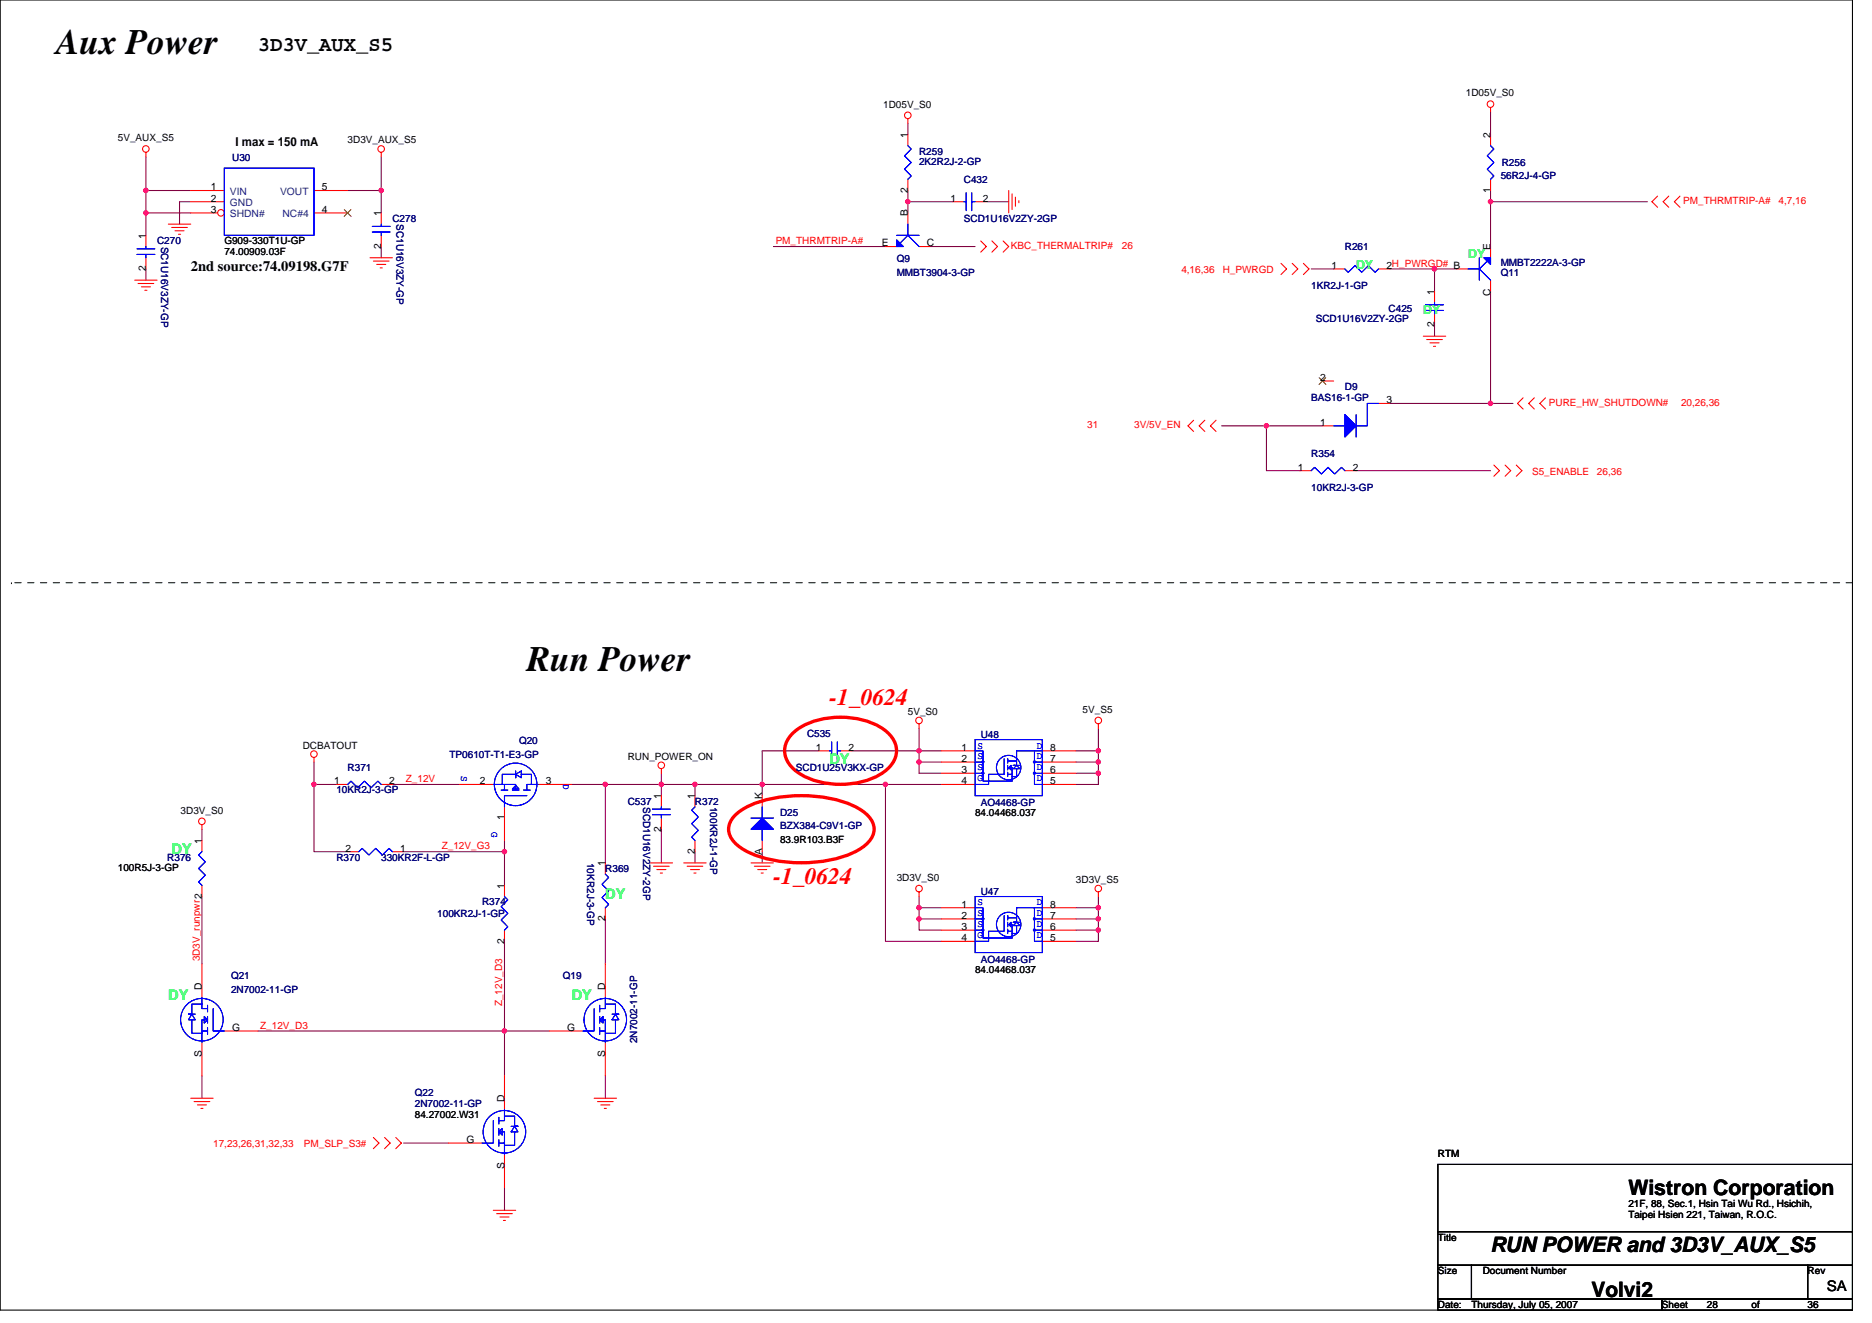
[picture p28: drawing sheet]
<svg xmlns="http://www.w3.org/2000/svg" width="297mm" height="210mm" viewBox="0 0 297 210" stroke-linecap="round" stroke-linejoin="round" font-family="sans-serif">
<defs><g id="words">
<g font-size="5.7">
<text x="8.9" y="8.6">Aux Power</text>
<text x="83.6" y="106.4">Run Power</text>
</g>
<g font-size="3.7" fill="#f00">
<text x="131.6" y="111.8">-1_0624</text>
<text x="122.7" y="140.3">-1_0624</text>
</g>
<g font-size="3.4">
<text x="40.9" y="8.1">3D3V_AUX_S5</text>
<text x="258.4" y="189.6">Wistron Corporation</text>
<text x="236.5" y="198.7">RUN POWER and 3D3V_AUX_S5</text>
<text x="252.5" y="205.8">Volvi2</text>
</g>
<g font-size="2.3">
<text x="30.3" y="43">2nd source:74.09198.G7F</text>
<text x="289.9" y="204.8">SA</text>
</g>
<g font-size="2.3" fill="#00ff40">
<text x="131.6" y="121.3">DY</text>
<text x="27.2" y="135.5">DY</text>
<text x="96.1" y="142.6">DY</text>
<text x="26.7" y="158.6">DY</text>
<text x="90.7" y="158.6">DY</text>
</g>
<text font-size="1.9" x="37.4" y="23.2">I max = 150 mA</text>
<g font-size="1.9" fill="#00ff40">
<text x="233" y="40.9">DY</text>
<text x="215.2" y="42.7">DY</text>
<text x="225.8" y="49.8">DY</text>
</g>
<g font-size="1.6">
<text x="140.1" y="17.1">1D05V_S0</text>
<text x="232.6" y="15.3">1D05V_S0</text>
<text x="18.7" y="22.4">5V_AUX_S5</text>
<text x="55.2" y="22.8">3D3V_AUX_S5</text>
<text x="144" y="21.9" transform="rotate(-90 144 21.9)">1</text>
<text x="236.5" y="21.9" transform="rotate(-90 236.5 21.9)">2</text>
<text x="33.5" y="30.2">1</text>
<text x="33.5" y="32">2</text>
<text x="33.5" y="33.8">3</text>
<text x="51.1" y="33.8">4</text>
<text x="51.1" y="30.2">5</text>
<text x="60.5" y="34.3" transform="rotate(-90 60.5 34.3)">1</text>
<text x="144" y="34.3" transform="rotate(-90 144 34.3)">B</text>
<text x="144" y="30.6" transform="rotate(-90 144 30.6)">2</text>
<text x="150.8" y="32">1</text>
<text x="156" y="32">2</text>
<text x="236.5" y="30.6" transform="rotate(-90 236.5 30.6)">1</text>
<text x="23.1" y="37.9" transform="rotate(-90 23.1 37.9)">1</text>
<text x="35.6" y="38.8">G909-330T1U-GP</text>
<text x="35.6" y="40.5">74.00909.03F</text>
<text x="60.5" y="39.5" transform="rotate(-90 60.5 39.5)">2</text>
<text x="140" y="39.1">E</text>
<text x="147.1" y="39.1">C</text>
<text x="236.5" y="39.6" transform="rotate(-90 236.5 39.6)">E</text>
<text x="23.1" y="43.1" transform="rotate(-90 23.1 43.1)">2</text>
<text x="211.3" y="42.7">1</text>
<text x="220" y="42.7">2H_PWRGD# B</text>
<text x="227.6" y="46.8" transform="rotate(-90 227.6 46.8)">1</text>
<text x="236.5" y="46.9" transform="rotate(-90 236.5 46.9)">C</text>
<text x="227.6" y="51.9" transform="rotate(-90 227.6 51.9)">2</text>
<text x="209.5" y="60.4">2</text>
<text x="220" y="64">3</text>
<text x="209.5" y="67.5">1</text>
<text x="205.9" y="74.7">1</text>
<text x="214.6" y="74.7">2</text>
<text x="144.1" y="113.4">5V_S0</text>
<text x="171.8" y="113.1">5V_S5</text>
<text x="48" y="118.8">DCBATOUT</text>
<text x="129.5" y="119.1">1</text>
<text x="134.6" y="119.1">2</text>
<text x="152.6" y="119.1">1</text>
<text x="166.6" y="119.1">8</text>
<text x="53" y="124.4">1</text>
<text x="61.7" y="124.4">2</text>
<text x="76.1" y="124.4">2</text>
<text x="86.6" y="124.4">3</text>
<text x="99.6" y="120.5">RUN_POWER_ON</text>
<text x="152.6" y="120.9">2</text>
<text x="152.6" y="122.7">3</text>
<text x="152.6" y="124.4">4</text>
<text x="166.6" y="124.4">5</text>
<text x="166.6" y="122.7">6</text>
<text x="166.6" y="120.9">7</text>
<text x="28.7" y="129.1">3D3V_S0</text>
<text x="80" y="130.2" transform="rotate(-90 80 130.2)">1</text>
<text x="104.9" y="132" transform="rotate(-90 104.9 132)">2</text>
<text x="104.9" y="126.8" transform="rotate(-90 104.9 126.8)">1</text>
<text x="110.3" y="126.8" transform="rotate(-90 110.3 126.8)">1</text>
<text x="120.9" y="126.8" transform="rotate(-90 120.9 126.8)">K</text>
<text x="154.7" y="129.4">84.04468.037</text>
<text x="32" y="133.9" transform="rotate(-90 32 133.9)">1</text>
<text x="54.8" y="135.1">2</text>
<text x="63.5" y="135.1">1</text>
<text x="96" y="137.4" transform="rotate(-90 96 137.4)">1</text>
<text x="110.3" y="135.5" transform="rotate(-90 110.3 135.5)">2</text>
<text x="120.9" y="135.7" transform="rotate(-90 120.9 135.7)">A</text>
<text x="123.8" y="133.7">83.9R103.B3F</text>
<text x="18.7" y="138.2">100R5J-3-GP</text>
<text x="80" y="141" transform="rotate(-90 80 141)">1</text>
<text x="142.3" y="139.7">3D3V_S0</text>
<text x="152.6" y="144">1</text>
<text x="166.6" y="144">8</text>
<text x="170.7" y="140.1">3D3V_S5</text>
<text x="80" y="149.7" transform="rotate(-90 80 149.7)">2</text>
<text x="96" y="146.2" transform="rotate(-90 96 146.2)">2</text>
<text x="152.6" y="145.8">2</text>
<text x="152.6" y="147.6">3</text>
<text x="152.6" y="149.3">4</text>
<text x="166.6" y="149.3">5</text>
<text x="166.6" y="147.6">6</text>
<text x="166.6" y="145.8">7</text>
<text x="154.7" y="154.3">84.04468.037</text>
<text x="32" y="157" transform="rotate(-90 32 157)">D</text>
<text x="96" y="157" transform="rotate(-90 96 157)">D</text>
<text x="32" y="167.7" transform="rotate(-90 32 167.7)">S</text>
<text x="36.8" y="163.6">G</text>
<text x="90" y="163.6">G</text>
<text x="96" y="167.7" transform="rotate(-90 96 167.7)">S</text>
<text x="65.8" y="177.4">84.27002.W31</text>
<text x="80" y="174.8" transform="rotate(-90 80 174.8)">D</text>
<text x="74" y="181.3">G</text>
<text x="80" y="185.5" transform="rotate(-90 80 185.5)">S</text>
<text x="228.2" y="183.5">RTM</text>
<text x="258.4" y="191.5">21F, 88, Sec.1, Hsin Tai Wu Rd., Hsichih,</text>
<text x="228.2" y="196.8">Title</text>
<text x="258.4" y="193.3">Taipei Hsien 221, Taiwan, R.O.C.</text>
<text x="228.2" y="202.2">Size</text>
<text x="235.3" y="202.2">Document Number</text>
<text x="286.8" y="202.2">Rev</text>
<text x="228.2" y="207.5">Date:</text>
<text x="233.5" y="207.5">Thursday, July 05, 2007</text>
<text x="263.7" y="207.5">Sheet</text>
<text x="270.8" y="207.5">28</text>
<text x="277.9" y="207.5">of</text>
<text x="286.8" y="207.5">36</text>
</g>
<g font-size="1.6" fill="#000080">
<text x="36.8" y="25.6">U30</text>
<text x="145.8" y="24.5">R259</text>
<text x="145.8" y="26.1">2K2R2J-2-GP</text>
<text x="152.9" y="29">C432</text>
<text x="238.1" y="28.4">56R2J-4-GP</text>
<text x="238.3" y="26.3">R256</text>
<text x="62.3" y="35.2">C278</text>
<text x="62.9" y="35.6" transform="rotate(90 62.9 35.6)">SC1U16V3ZY-GP</text>
<text x="152.9" y="35.2">SCD1U16V2ZY-2GP</text>
<text x="24.9" y="38.8">C270</text>
<text x="25.6" y="39.1" transform="rotate(90 25.6 39.1)">SC1U16V3ZY-GP</text>
<text x="142.3" y="41.6">Q9</text>
<text x="213.4" y="39.6">R261</text>
<text x="142.3" y="43.7">MMBT3904-3-GP</text>
<text x="208.1" y="45.9">1KR2J-1-GP</text>
<text x="238.1" y="43.7">Q11</text>
<text x="238.1" y="42.1">MMBT2222A-3-GP</text>
<text x="208.8" y="51">SCD1U16V2ZY-2GP</text>
<text x="220.3" y="49.4">C425</text>
<text x="208.1" y="63.6">BAS16-1-GP</text>
<text x="213.4" y="61.9">D9</text>
<text x="208.1" y="72.5">R354</text>
<text x="208.1" y="77.9">10KR2J-3-GP</text>
<text x="82.4" y="118">Q20</text>
<text x="128.1" y="117">C535</text>
<text x="155.6" y="117.2">U48</text>
<text x="53.4" y="125.9">10KR2J-3-GP</text>
<text x="55.2" y="122.3">R371</text>
<text x="71.3" y="120.2">TP0610T-T1-E3-GP</text>
<text x="126.3" y="122.3">SCD1U25V3KX-GP</text>
<text x="99.6" y="127.7">C537</text>
<text x="102" y="128" transform="rotate(90 102 128)">SCD1U16V2ZY-2GP</text>
<text x="110.3" y="127.7">R372</text>
<text x="112.7" y="128" transform="rotate(90 112.7 128)">100KR2J-1-GP</text>
<text x="123.8" y="129.4">D25</text>
<text x="123.8" y="131.6">BZX384-C9V1-GP</text>
<text x="155.6" y="127.8">AO4468-GP</text>
<text x="26.5" y="136.5">R376</text>
<text x="53.4" y="136.5">R370</text>
<text x="60.5" y="136.5">330KR2F-L-GP</text>
<text x="93.2" y="136.9" transform="rotate(90 93.2 136.9)">10KR2J-3-GP</text>
<text x="76.5" y="143.7">R374</text>
<text x="96.1" y="138.3">R369</text>
<text x="155.6" y="142">U47</text>
<text x="69.4" y="145.4">100KR2J-1-GP</text>
<text x="36.7" y="155.4">Q21</text>
<text x="89.3" y="155.4">Q19</text>
<text x="155.6" y="152.7">AO4468-GP</text>
<text x="36.7" y="157.5">2N7002-11-GP</text>
<text x="101.1" y="165.5" transform="rotate(-90 101.1 165.5)">2N7002-11-GP</text>
<text x="65.8" y="173.9">Q22</text>
<text x="65.8" y="175.7">2N7002-11-GP</text>
</g>
<g font-size="1.6" fill="#004080">
<text x="36.5" y="30.9">VIN</text>
<text x="36.5" y="32.7">GND</text>
<text x="36.5" y="34.5">SHDN#</text>
<text x="44.4" y="30.9">VOUT</text>
<text x="44.8" y="34.5">NC#4</text>
</g>
<g font-size="1.6" fill="#f00">
<text x="267.1" y="32.4">PM_THRMTRIP-A#</text>
<text x="282.2" y="32.4">4,7,16</text>
<text x="123.1" y="38.8">PM_THRMTRIP-A#</text>
<text x="160.4" y="39.5">KBC_THERMALTRIP#</text>
<text x="178" y="39.5">26</text>
<text x="187.4" y="43.4">4,16,36</text>
<text x="194" y="43.4">H_PWRGD</text>
<text x="245.8" y="64.4">PURE_HW_SHUTDOWN#</text>
<text x="266.7" y="64.4">20,26,36</text>
<text x="172.5" y="67.9">31</text>
<text x="180" y="67.9">3V/5V_EN</text>
<text x="243.1" y="75.4">S5_ENABLE</text>
<text x="253.4" y="75.4">26,36</text>
<text x="64.4" y="124.1">Z_12V</text>
<text x="70.1" y="134.8">Z_12V_G3</text>
<text x="31.7" y="152.5" transform="rotate(-90 31.7 152.5)">3D3V_runpwr2</text>
<text x="79.7" y="159.7" transform="rotate(-90 79.7 159.7)">Z_12V_D3</text>
<text x="41.3" y="163.2">Z_12V_D3</text>
<text x="33.8" y="182.1">17,23,26,31,32,33</text>
<text x="48.2" y="182.1">PM_SLP_S3#</text>
</g>
<g font-size="1.6" fill="#00f">
<text x="155.1" y="118.8">S</text>
<text x="164.5" y="118.8">D</text>
<text x="73.2" y="123" transform="rotate(90 73.2 123)">S</text>
<text x="89.4" y="124.5" transform="rotate(90 89.4 124.5)">D</text>
<text x="155.1" y="120.4">S</text>
<text x="155.1" y="122.2">S</text>
<text x="155.1" y="123.9">G</text>
<text x="164.5" y="123.9">D</text>
<text x="164.5" y="122.2">D</text>
<text x="164.5" y="120.4">D</text>
<text x="78" y="131.9" transform="rotate(90 78 131.9)">G</text>
<text x="155.1" y="143.7">S</text>
<text x="164.5" y="143.7">D</text>
<text x="155.1" y="145.3">S</text>
<text x="155.1" y="147">S</text>
<text x="155.1" y="148.8">G</text>
<text x="164.5" y="148.8">D</text>
<text x="164.5" y="147">D</text>
<text x="164.5" y="145.3">D</text>
</g>
</g></defs>
<path d="M0 0h293.9v207.9h-293.9zM228.2 184.7h65.7v10.7h-65.7zM228.2 195.4h65.7v5.3h-65.7zM228.2 200.7h5.3v5.4h-5.3zM228.2 206.1h35.5v1.8h-35.5zM233.5 200.7h53.3v5.4h-53.3zM263.7 206.1h30.2v1.8h-30.2zM286.8 200.7h7.1v5.4h-7.1z" fill="none" stroke="#000" stroke-width=".17"/>
<g fill="none" stroke="#800040" stroke-width=".17">
<path d="M144.1 19.6v1.7M236.5 17.8v3.5M23.2 33.8h7.1M23.2 24.9v12.4M23.2 30.2h7.1M30.3 32h-1.8v3.6M55.2 30.2h5.3M60.5 24.9v8.9M60.5 39.1v1.8M122.7 39.1h17.8M144.1 30.2v1.8h7.1M144.1 32v1.8"/>
<path d="M147.6 39.1h7.1M156.5 32h3.6M236.5 32h24.9M236.5 30.2v8.9M23.2 42.7v1.7M208.1 42.7h3.5M220.5 42.7h10.7M227.6 42.7v3.5M227.6 51.6v1.7M236.5 46.2v17.8M193.8 67.6h16M201 67.6v7.1h5.3"/>
<path d="M215.2 74.7h21.3M220.5 64h19.6M129.8 119.1h-8.9v7.1M135.2 119.1h14.2M145.8 115.6v7.1h3.6M170.7 119.1h3.6M174.3 115.6v8.9h-3.6M32 131.6v1.7M49.8 120.9v3.6h3.6M49.8 124.5v10.6h5.4M62.3 124.5h10.6M64 135.1h16"/>
<path d="M80 133.3v7.2M90.7 124.5h58.7M96.1 124.5v12.4M104.9 122.7v3.5M104.9 131.6v5.3M110.3 124.5v1.7M110.3 135.1v1.8M120.9 135.1v1.8M140.5 124.5v24.9h8.9M145.8 120.9h3.6M170.7 120.9h3.6M170.7 122.7h3.6"/>
<path d="M32 142.2v10.7M80 149.4v21.3M96.1 145.8v7.1M145.8 145.8v1.8h3.6M145.8 142.2v3.6M145.8 144h3.6M145.8 145.8h3.6M170.7 144h3.6M170.7 145.8h3.6M170.7 147.6h3.6M174.3 142.2v7.2h-3.6M32 170.7v3.5"/>
<path d="M40.9 163.6h46.3M96.1 170.7v3.5M64 181.4h7.2M80 188.5v3.5"/>
</g>
<g fill="#f0f" stroke="#f0f" stroke-width=".17">
<circle cx="49.8" cy="124.4" r=".35"/>
<circle cx="80" cy="163.6" r=".35"/>
<circle cx="145.8" cy="119.1" r=".35"/>
<circle cx="96" cy="124.4" r=".35"/>
<circle cx="104.9" cy="124.4" r=".35"/>
<circle cx="145.8" cy="144" r=".35"/>
<circle cx="145.8" cy="145.8" r=".35"/>
<circle cx="120.9" cy="124.4" r=".35"/>
<circle cx="110.3" cy="124.4" r=".35"/>
<circle cx="174.3" cy="119.1" r=".35"/>
<circle cx="174.3" cy="120.9" r=".35"/>
<circle cx="145.8" cy="120.9" r=".35"/>
<circle cx="174.3" cy="122.7" r=".35"/>
<circle cx="140.5" cy="124.4" r=".35"/>
<circle cx="174.3" cy="144" r=".35"/>
<circle cx="174.3" cy="145.8" r=".35"/>
<circle cx="174.3" cy="147.6" r=".35"/>
<circle cx="23.1" cy="33.8" r=".35"/>
<circle cx="60.5" cy="30.2" r=".35"/>
<circle cx="23.1" cy="30.2" r=".35"/>
<circle cx="236.5" cy="32" r=".35"/>
<circle cx="227.6" cy="42.7" r=".35"/>
<circle cx="236.5" cy="64" r=".35"/>
<circle cx="144" cy="32" r=".35"/>
<circle cx="80" cy="135.1" r=".35"/>
<circle cx="200.9" cy="67.6" r=".35"/>
</g>
<g fill="none" stroke="#f00" stroke-width=".17">
<path d="M144.1 18.8v.8M236.5 17.1v.7M23.2 24.2v.7M26.7 35.6h3.6M27.2 36.1h2.5M27.8 36.6h1.4M28.3 37.2h.4M30.3 30.2h5.3M30.3 32h5.3M60.5 24.2v.7M140.5 39.1h1.8M144.1 33.8v1.8"/>
<path d="M145.8 39.1h1.8M155.6 38.2l.9 .9-.9 .9M157.4 38.2l.9 .9-.9 .9M159.2 38.2l.9 .9-.9 .9M160.1 30.2v3.6M160.6 30.8v2.5M161.1 31.3v1.4M161.7 31.8v.4M236.5 39.1v1.8M263 31.1l-.9 .9 .9 .9M264.8 31.1l-.9 .9 .9 .9M266.6 31.1l-.9 .9 .9 .9"/>
<path d="M21.4 44.4h3.5M21.9 45h2.5M22.4 45.5h1.5M23 46.1h.3M58.7 40.9h3.6M59.2 41.4h2.5M59.8 42h1.4M60.3 42.5h.4M203.3 41.8l.8 .9-.8 .9M205 41.8l.9 .9-.9 .9M206.8 41.8l.9 .9-.9 .9M225.8 53.3h3.6"/>
<path d="M226.4 53.9h2.5M226.9 54.4h1.4M227.5 54.9h.3M231.2 42.7h1.8M236.5 44.4v1.8M189.4 66.7l-.9 .9 .9 .9M191.2 66.7l-.9 .9 .9 .9M193 66.7l-.9 .9 .9 .9M209.8 67.6h1.8M209.8 60.5h1.8M218.7 64h1.8M237 73.8l.9 .9-.9 .9"/>
<path d="M238.8 73.8l.9 .9-.9 .9M240.6 73.8l.9 .9-.9 .9M241.7 63.1l-.9 .9 .9 .9M243.5 63.1l-.9 .9 .9 .9M245.2 63.1l-.9 .9 .9 .9M145.8 114.9v.7M149.4 119.1h5.3M165.4 119.1h5.3M174.3 114.9v.7M32 130.9v.7M49.8 120.2v.7M55.2 135.1h1.7"/>
<path d="M62.3 135.1h1.7M103.2 136.9h3.5M103.7 137.4h2.5M104.2 138h1.5M104.8 138.5h.3M104.9 122v.7M108.5 136.9h3.6M109 137.4h2.5M109.6 138h1.4M110.1 138.5h.3M110.3 126.2v1.8M110.3 133.3v1.8"/>
<path d="M119.2 136.9h3.5M119.7 137.4h2.5M120.2 138h1.5M120.8 138.5h.3M120.9 126.2v1.8M120.9 133.3v1.8M149.4 120.9h5.3M149.4 122.7h5.3M149.4 124.5h5.3M165.4 120.9h5.3M165.4 122.7h5.3M165.4 124.5h5.3"/>
<path d="M80 140.5v1.7M80 147.6v1.8M145.8 141.5v.7M174.3 141.5v.7M30.3 174.2h3.5M30.8 174.8h2.5M31.3 175.3h1.5M31.9 175.9h.3M80 170.7v5.3M94.3 174.2h3.5M94.8 174.8h2.5M95.3 175.3h1.5"/>
<path d="M95.9 175.9h.3M59.2 180.5l.9 .9-.9 .8M61 180.5l.9 .9-.9 .8M62.8 180.5l.9 .9-.9 .8M71.2 181.4h5.3M78.3 192h3.5M78.8 192.6h2.5M79.3 193.1h1.5M79.9 193.6h.3M80 183.1v5.4"/>
<circle cx="144" cy="18.3" r=".52"/>
<circle cx="236.5" cy="16.5" r=".52"/>
<circle cx="23.1" cy="23.6" r=".52"/>
<circle cx="60.5" cy="23.6" r=".52"/>
<circle cx="49.8" cy="119.6" r=".52"/>
<circle cx="145.8" cy="114.3" r=".52"/>
<circle cx="174.3" cy="114.3" r=".52"/>
<circle cx="32" cy="130.3" r=".52"/>
<circle cx="104.9" cy="121.4" r=".52"/>
<circle cx="145.8" cy="141" r=".52"/>
<circle cx="174.3" cy="141" r=".52"/>
</g>
<path d="M1.8 92.5h.1M293.9 92.5h-292.1" fill="none" stroke="#000" stroke-width=".16" stroke-dasharray="1 1 1 1 1 1 1 1"/>
<path d="M125.9 116.2a12.1 12.1 0 0 1 10-2.2 9 9 0 0 1 5.5 2.9 3.6 3.6 0 0 1-.6 5.1 12.1 12.1 0 0 1-10 2.2 8.9 8.9 0 0 1-5.5-2.8 3.6 3.6 0 0 1 .6-5.2zM116.5 129.5a11.5 11.5 0 0 1 6.2-2.8 22.6 22.6 0 0 1 12.6 1.1 5.9 5.9 0 0 1 3.3 3 3.1 3.1 0 0 1-1.5 3.4 17 17 0 0 1-10 2.7 17 17 0 0 1-9.9-2.7 3 3 0 0 1-.7-4.7z" fill="none" stroke="#f00" stroke-width=".53"/>
<g fill="#00f" stroke="#00f" stroke-width=".17">
<path d="M142.3 38.1l1 1h-1z" fill-rule="evenodd"/>
<path d="M142.3 38.1l1 1h-1z" fill-rule="evenodd"/>
<path d="M213.4 65.8l1.8 1.8-1.8 1.7z" fill-rule="evenodd"/>
<path d="M213.4 65.8l1.8 1.8-1.8 1.7z" fill-rule="evenodd"/>
<path d="M119.2 131.6l1.7-1.8 1.8 1.8z" fill-rule="evenodd"/>
<path d="M119.2 131.6l1.7-1.8 1.8 1.8z" fill-rule="evenodd"/>
<path d="M235.5 40.9h1v1.1z" fill-rule="evenodd"/>
<path d="M235.5 40.9h1v1.1z" fill-rule="evenodd"/>
</g>
<g fill="none" stroke="#00f" stroke-width=".17">
<path d="M142.3 37.3h3.5M142.8 38.6l1.3-1.3 1.7 1.8M144.1 35.6v1.7M233 42.7h1.7M234.7 40.9v3.5M236 41.4l-1.3 1.3 1.8 1.7M211.6 67.6h1.8M215.2 65.8v3.5M218.7 64h-1.7v3.6h-1.8M154.7 117.3h10.7v8.9h-10.7zM154.7 119.1h1.3v4.8h4.6v-2.1h-.7M164.1 119.1v5.4h1.3"/>
<path d="M165.4 119.1h-4.1v2.3l.5 .6h-1l.5-.6h-.5h1M56.9 135.1l.6-.5 1 1.1 1.1-1.1 1.1 1.1 1-1.1 .6 .5M110.3 128l-.6 .5 1.1 1.1-1.1 1.1 1.1 1-1.1 1.1 .6 .5M119.2 129.8h3.5M120.9 128v1.8M120.9 131.6v1.7M154.7 122.7h1.3M154.7 120.9h1.3M155.8 120.8h.3v.2h-.3zM155.8 122.6h.3v.2h-.3zM159.3 120.4v2.5h-2.4v1.6h-2.2M159.9 122.9h.7"/>
<path d="M159.9 121.4v.8M159.9 122.5v.7M160.1 121.8l.3-.4v.8zM161.3 122v1.2h-.7M161.3 120.7h-1.4v-.3v.7M164 122.6h.3v.2h-.3zM164 120.8h.3v.2h-.3zM164.1 122.7h1.3M164.1 120.9h1.3M80 142.2l.6 .6-1.1 1 1.1 1.1-1.1 1.1 1.1 1-.6 .6M78.3 177.8v3.6h-1.8M79.2 179.6h.8v1.8"/>
<path d="M79.2 179.6l.5-.6v1.1zM79.2 177.3v1M79.2 179v1.1M80 176v1.8h-.8M80 177.1h1.7v1.6h.5h-1.1M81.7 178.7l.5 .9h-1.1zM81.7 179.6v2.1h-1.7M79.2 181.4h.8v1.7M79.2 180.8v1.1"/>
<circle cx="160" cy="121.8" r="1.94"/>
<circle cx="80" cy="179.6" r="3.4"/>
</g>
<path d="M209.3 59.9l1.1 1.1M210.4 59.9l-1.1 1.1" fill="none" stroke="#804000" stroke-width=".16"/>
<circle cx="35.1" cy="33.8" r=".52" fill="#fff" stroke="#f00" stroke-width=".17"/>
<g fill="none" stroke="#f00" stroke-width=".17">
<path d="M23.2 37.3v1.8M30.3 33.8h4.2M49.8 33.8h5.4M49.8 30.2h5.4M60.5 33.8v1.8M60.5 37.3v1.8M144.1 21.3v1.8M144.1 28.4v1.8M151.2 32h1.7M154.7 32h1.8M236.5 21.3v1.8M236.5 28.4v1.8"/>
<path d="M23.2 40.9v1.8M211.6 42.7h1.8M218.7 42.7h1.8M227.6 46.2v1.8M227.6 49.8v1.8M206.3 74.7h1.8M213.4 74.7h1.8M129.8 119.1h1.8M133.4 119.1h1.8M32 133.3v1.8M53.4 124.5h1.8M60.5 124.5h1.8"/>
<path d="M72.9 124.5h5.4M80 128v5.3M85.4 124.5h5.3M96.1 136.9v1.8M104.9 126.2v1.8M104.9 129.8v1.8M32 140.5v1.7M32 152.9v5.3M96.1 144v1.8M96.1 152.9v5.3M149.4 144h5.3M149.4 145.8h5.3"/>
<path d="M149.4 147.6h5.3M149.4 149.4h5.3M165.4 144h5.3M165.4 145.8h5.3M165.4 147.6h5.3M165.4 149.4h5.3M32 165.4v5.3M35.6 163.6h5.3M87.2 163.6h5.3M96.1 165.4v5.3"/>
</g>
<path d="M54.6 33.3l1.1 1M55.7 33.3l-1.1 1" fill="none" stroke="#804000" stroke-width=".16"/>
<g fill="none" stroke="#00f" stroke-width=".17">
<path d="M21.7 39.5h2.9M23.2 39.1v.4M35.6 26.7h14.2v10.6h-14.2zM59.1 35.9h2.8M59.1 36.8h2.8M60.5 35.6v.3M60.5 36.8v.5M144.1 23.1l.5 .5-1.1 1.1 1.1 1.1-1.1 1 1.1 1.1-.5 .5M152.9 32h.4M153.3 30.6v2.8M154.2 32h.5M154.2 30.6v2.8"/>
<path d="M236.5 23.1l.5 .5-1 1.1 1 1.1-1 1 1 1.1-.5 .5M21.7 40.4h2.9M23.2 40.4v.5M213.4 42.7l.5 .5 1.1-1.1 1.1 1.1 1-1.1 1.1 1.1 .5-.5M226.2 48.4h2.8M226.2 49.3h2.8M227.6 48v.4M227.6 49.3v.5M208.1 74.7l.5-.6 1.1 1.1 1-1.1 1.1 1.1 1.1-1.1 .5 .6M131.6 119.1h.4M132 117.7v2.8M132.9 119.1h.5"/>
<path d="M132.9 117.7v2.8M32 135.1l-.5 .6 1.1 1-1.1 1.1 1.1 1.1-1.1 1 .5 .6M55.2 124.5l.5-.6 1.1 1.1 1-1.1 1.1 1.1 1.1-1.1 .5 .6M78.3 124.5h1.7v.8M79.5 125.3h1.1M80 124.5h1.8v.8M81.3 125.3h1.1M81.8 124.6l.6 .6h-1.1zM81.8 122.3v1.1v-.5h-2.1v1.6M81.8 122.9l.9-.6v1.1zM82.7 122.9h1.6v1.6M83.1 125.3h1"/>
<path d="M83.6 126.2h-3.6v1.8M85.4 124.5h-1.8v.8M96.1 138.7l.5 .5-1.1 1.1 1.1 1.1-1.1 1 1.1 1.1-.5 .5M103.5 128.4h2.9M103.5 129.3h2.9M104.9 128v.4M104.9 129.3v.5M32 158.2v1.8h.9M32 159.3h-1.6v1.6h-.5h1.1M32.9 159.5v1M95.2 159.5v1M96.1 158.2v1.8h-.9"/>
<path d="M96.1 159.3h1.6v1.6h.5h-1.1M154.7 142.2h10.7v8.9h-10.7zM154.7 144h1.3v4.8h4.6v-2.1h-.7M154.7 147.6h1.3M154.7 145.8h1.3M155.8 145.7h.3v.2h-.3zM155.8 147.4h.3v.3h-.3zM159.3 145.3v2.4h-2.4v1.7h-2.2M159.9 147.7h.7M159.9 146.3v.7M159.9 147.4v.7M160.1 146.7l.3-.4v.7z"/>
<path d="M161.3 146.9v1.2h-.7M161.3 145.6h-1.4v-.3v.7M164 147.4h.3v.3h-.3zM164 145.7h.3v.2h-.3zM164.1 144v5.4h1.3M164.1 147.6h1.3M164.1 145.8h1.3M165.4 144h-4.1v2.3l.5 .6h-1l.5-.6h-.5h1M30.4 160.9l.6 .9h-1.1zM30.4 161.8v2.1h1.6M32.4 161.3l.5 .5-.5 .5zM32.9 163.6h-.9v1.8"/>
<path d="M32.9 161.8h-.9v1.8M32.9 161.3v1M32.9 163v1.1M33.8 160v3.6h1.8M94.3 160v3.6h-1.8M95.2 163.6h.9v1.8M95.2 161.8h.9v1.8M95.2 161.8l.5-.5v1zM95.2 161.3v1M95.2 163v1.1M97.7 160.9l.5 .9h-1.1zM97.7 161.8v2.1h-1.6"/>
<circle cx="81.8" cy="124.4" r="3.4"/>
<circle cx="160" cy="146.7" r="1.94"/>
<circle cx="32" cy="161.8" r="3.4"/>
<circle cx="96" cy="161.8" r="3.4"/>
</g>
<g fill="#f0f" stroke="#f0f" stroke-width=".17">
<circle cx="49.8" cy="124.4" r=".35"/>
<circle cx="80" cy="163.6" r=".35"/>
<circle cx="145.8" cy="119.1" r=".35"/>
<circle cx="96" cy="124.4" r=".35"/>
<circle cx="104.9" cy="124.4" r=".35"/>
<circle cx="145.8" cy="144" r=".35"/>
<circle cx="145.8" cy="145.8" r=".35"/>
<circle cx="120.9" cy="124.4" r=".35"/>
<circle cx="110.3" cy="124.4" r=".35"/>
<circle cx="174.3" cy="119.1" r=".35"/>
<circle cx="174.3" cy="120.9" r=".35"/>
<circle cx="145.8" cy="120.9" r=".35"/>
<circle cx="174.3" cy="122.7" r=".35"/>
<circle cx="140.5" cy="124.4" r=".35"/>
<circle cx="174.3" cy="144" r=".35"/>
<circle cx="174.3" cy="145.8" r=".35"/>
<circle cx="174.3" cy="147.6" r=".35"/>
<circle cx="23.1" cy="33.8" r=".35"/>
<circle cx="60.5" cy="30.2" r=".35"/>
<circle cx="23.1" cy="30.2" r=".35"/>
<circle cx="236.5" cy="32" r=".35"/>
<circle cx="227.6" cy="42.7" r=".35"/>
<circle cx="236.5" cy="64" r=".35"/>
<circle cx="144" cy="32" r=".35"/>
<circle cx="80" cy="135.1" r=".35"/>
<circle cx="200.9" cy="67.6" r=".35"/>
</g>
<use href="#words"/>
</svg>
